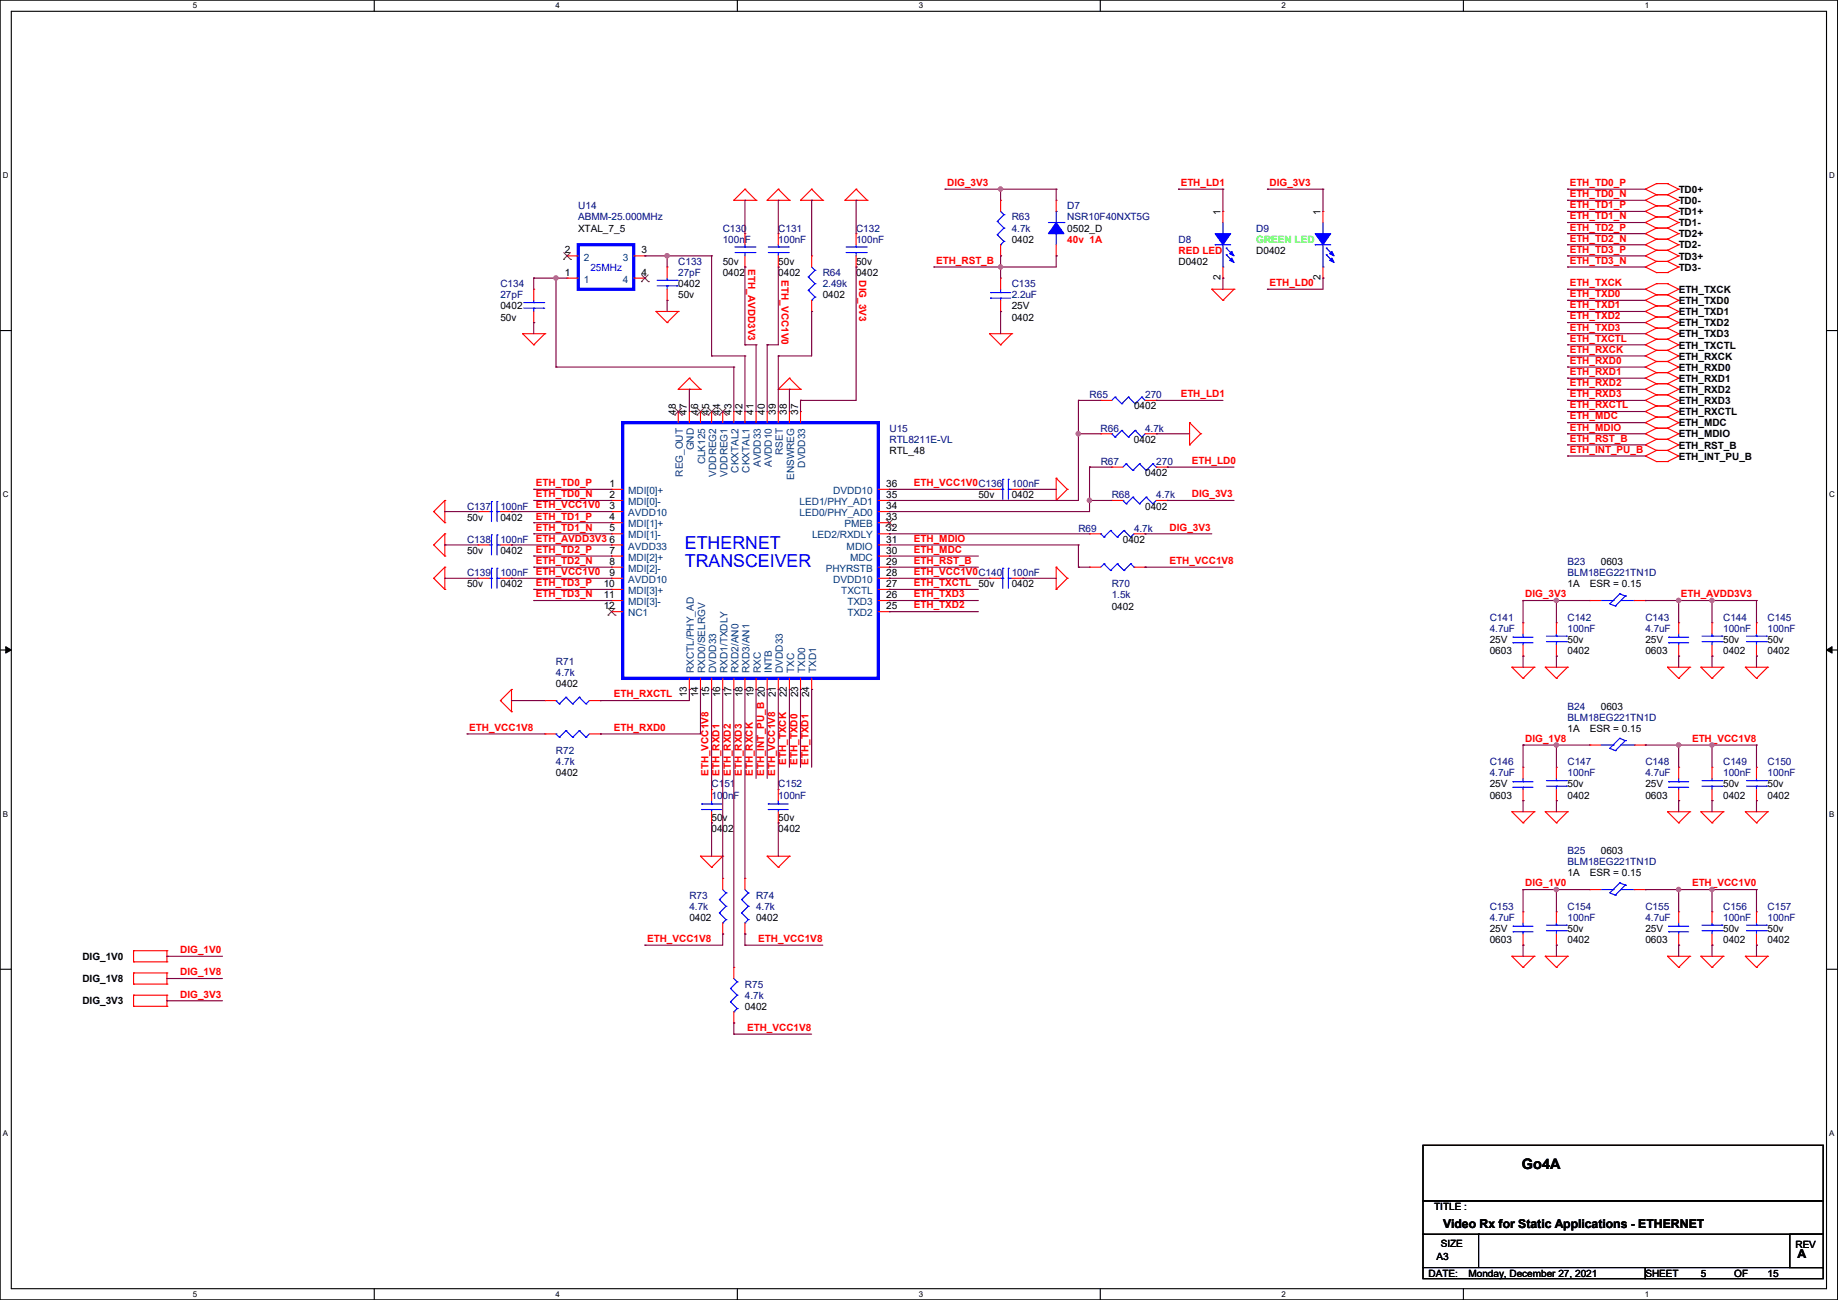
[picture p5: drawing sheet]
<svg xmlns="http://www.w3.org/2000/svg" width="420mm" height="297mm" viewBox="0 0 420 297" stroke-linecap="round" stroke-linejoin="round" font-family="sans-serif">
<defs><g id="words">
<g font-size="4.1" fill="#00f">
<text x="156.5" y="125.3">ETHERNET</text>
<text x="156.5" y="129.5">TRANSCEIVER</text>
</g>
<text font-size="3.3" x="347.8" y="267">Go4A</text>
<g font-size="2.8">
<text x="329.7" y="280.5">Video Rx for Static Applications - ETHERNET</text>
<text x="410.8" y="287.4">A</text>
</g>
<g font-size="2.3" fill="#000080">
<text x="132.1" y="47.8">U14</text>
<text x="243.9" y="47.8">D7</text>
<text x="132.1" y="50.4">ABMM-25.000MHz</text>
<text x="165.1" y="52.9">C130</text>
<text x="177.8" y="52.9">C131</text>
<text x="195.6" y="52.9">C132</text>
<text x="231.2" y="50.4">R63</text>
<text x="231.2" y="52.9">4.7k</text>
<text x="243.9" y="50.4">NSR10F40NXT5G</text>
<text x="287.1" y="52.9">D9</text>
<text x="165.1" y="55.5">100nF</text>
<text x="177.8" y="55.5">100nF</text>
<text x="195.6" y="55.5">100nF</text>
<text x="269.3" y="55.5">D8</text>
<text x="114.3" y="65.6">C134</text>
<text x="155" y="60.5">C133</text>
<text x="155" y="63.1">27pF</text>
<text x="188" y="63.1">R64</text>
<text x="188" y="65.6">2.49k</text>
<text x="231.2" y="65.6">C135</text>
<text x="114.3" y="68.2">27pF</text>
<text x="231.2" y="68.2">2.2uF</text>
<text x="249" y="91">R65</text>
<text x="261.7" y="91">270</text>
<text x="203.2" y="98.6">U15</text>
<text x="203.2" y="101.2">RTL8211E-VL</text>
<text x="251.5" y="98.6">R66</text>
<text x="261.7" y="98.6">4.7k</text>
<text x="251.5" y="106.3">R67</text>
<text x="264.2" y="106.3">270</text>
<text x="231.2" y="111.3">100nF</text>
<text x="254" y="113.9">R68</text>
<text x="264.2" y="113.9">4.7k</text>
<text x="106.7" y="116.4">C137</text>
<text x="114.3" y="116.4">100nF</text>
<text x="106.7" y="124">C138</text>
<text x="114.3" y="124">100nF</text>
<text x="246.4" y="121.5">R69</text>
<text x="259.1" y="121.5">4.7k</text>
<text x="106.7" y="131.7">C139</text>
<text x="114.3" y="131.7">100nF</text>
<text x="231.2" y="131.7">100nF</text>
<text x="358.2" y="129.1">B23</text>
<text x="358.2" y="131.7">BLM18EG221TN1D</text>
<text x="254" y="134.2">R70</text>
<text x="254" y="136.7">1.5k</text>
<text x="340.4" y="141.8">C141</text>
<text x="358.2" y="141.8">C142</text>
<text x="376" y="141.8">C143</text>
<text x="393.7" y="141.8">C144</text>
<text x="403.9" y="141.8">C145</text>
<text x="340.4" y="144.4">4.7uF</text>
<text x="358.2" y="144.4">100nF</text>
<text x="376" y="144.4">4.7uF</text>
<text x="393.7" y="144.4">100nF</text>
<text x="403.9" y="144.4">100nF</text>
<text x="127" y="152">R71</text>
<text x="127" y="154.5">4.7k</text>
<text x="358.2" y="162.1">B24</text>
<text x="358.2" y="164.7">BLM18EG221TN1D</text>
<text x="127" y="172.3">R72</text>
<text x="127" y="174.8">4.7k</text>
<text x="162.6" y="179.9">C151</text>
<text x="177.8" y="179.9">C152</text>
<text x="340.4" y="174.8">C146</text>
<text x="340.4" y="177.4">4.7uF</text>
<text x="358.2" y="174.8">C147</text>
<text x="358.2" y="177.4">100nF</text>
<text x="376" y="174.8">C148</text>
<text x="376" y="177.4">4.7uF</text>
<text x="393.7" y="174.8">C149</text>
<text x="393.7" y="177.4">100nF</text>
<text x="403.9" y="174.8">C150</text>
<text x="403.9" y="177.4">100nF</text>
<text x="162.6" y="182.5">100nF</text>
<text x="177.8" y="182.5">100nF</text>
<text x="358.2" y="195.2">B25</text>
<text x="358.2" y="197.7">BLM18EG221TN1D</text>
<text x="157.5" y="205.3">R73</text>
<text x="157.5" y="207.9">4.7k</text>
<text x="172.8" y="205.3">R74</text>
<text x="172.8" y="207.9">4.7k</text>
<text x="340.4" y="207.9">C153</text>
<text x="358.2" y="207.9">C154</text>
<text x="376" y="207.9">C155</text>
<text x="393.7" y="207.9">C156</text>
<text x="403.9" y="207.9">C157</text>
<text x="340.4" y="210.4">4.7uF</text>
<text x="358.2" y="210.4">100nF</text>
<text x="376" y="210.4">4.7uF</text>
<text x="393.7" y="210.4">100nF</text>
<text x="403.9" y="210.4">100nF</text>
<text x="170.2" y="225.6">R75</text>
<text x="170.2" y="228.2">4.7k</text>
</g>
<g font-size="2.3" fill="#f00">
<text x="216.5" y="42.5">DIG_3V3</text>
<text x="269.8" y="42.5">ETH_LD1</text>
<text x="290.1" y="42.5">DIG_3V3</text>
<text x="358.7" y="42.5">ETH_TD0_P</text>
<text x="358.7" y="45">ETH_TD0_N</text>
<text x="358.7" y="47.6">ETH_TD1_P</text>
<text x="358.7" y="50.1">ETH_TD1_N</text>
<text x="358.7" y="52.7">ETH_TD2_P</text>
<text x="243.9" y="55.5">40v 1A</text>
<text x="269.3" y="58">RED LED</text>
<text x="358.7" y="55.2">ETH_TD2_N</text>
<text x="358.7" y="57.7">ETH_TD3_P</text>
<text x="170.9" y="61.5" transform="rotate(90 170.9 61.5)">ETH_AVDD3V3</text>
<text x="178.6" y="64.1" transform="rotate(90 178.6 64.1)">ETH_VCC1V0</text>
<text x="196.3" y="64.1" transform="rotate(90 196.3 64.1)">DIG_3V3</text>
<text x="213.9" y="60.3">ETH_RST_B</text>
<text x="290.1" y="65.4">ETH_LD0</text>
<text x="358.7" y="60.3">ETH_TD3_N</text>
<text x="358.7" y="65.4">ETH_TXCK</text>
<text x="358.7" y="67.9">ETH_TXD0</text>
<text x="358.7" y="70.4">ETH_TXD1</text>
<text x="358.7" y="73">ETH_TXD2</text>
<text x="358.7" y="75.5">ETH_TXD3</text>
<text x="358.7" y="78.1">ETH_TXCTL</text>
<text x="358.7" y="80.6">ETH_RXCK</text>
<text x="358.7" y="83.1">ETH_RXD0</text>
<text x="358.7" y="85.7">ETH_RXD1</text>
<text x="358.7" y="88.2">ETH_RXD2</text>
<text x="269.8" y="90.8">ETH_LD1</text>
<text x="358.7" y="90.8">ETH_RXD3</text>
<text x="358.7" y="93.3">ETH_RXCTL</text>
<text x="358.7" y="95.8">ETH_MDC</text>
<text x="358.7" y="98.4">ETH_MDIO</text>
<text x="358.7" y="100.9">ETH_RST_B</text>
<text x="272.3" y="106">ETH_LD0</text>
<text x="358.7" y="103.5">ETH_INT_PU_B</text>
<text x="122.5" y="111.1">ETH_TD0_P</text>
<text x="122.5" y="113.6">ETH_TD0_N</text>
<text x="208.8" y="111.1">ETH_VCC1V0C136</text>
<text x="272.3" y="113.6">DIG_3V3</text>
<text x="122.5" y="116.2">ETH_VCC1V0</text>
<text x="122.5" y="118.7">ETH_TD1_P</text>
<text x="122.5" y="123.8">ETH_AVDD3V3</text>
<text x="122.5" y="121.2">ETH_TD1_N</text>
<text x="208.8" y="123.8">ETH_MDIO</text>
<text x="267.3" y="121.2">DIG_3V3</text>
<text x="122.5" y="131.4">ETH_VCC1V0</text>
<text x="122.5" y="126.3">ETH_TD2_P</text>
<text x="122.5" y="128.9">ETH_TD2_N</text>
<text x="208.8" y="131.4">ETH_VCC1V0C140</text>
<text x="208.8" y="126.3">ETH_MDC</text>
<text x="208.8" y="128.9">ETH_RST_B</text>
<text x="267.3" y="128.9">ETH_VCC1V8</text>
<text x="122.5" y="133.9">ETH_TD3_P</text>
<text x="122.5" y="136.5">ETH_TD3_N</text>
<text x="208.8" y="136.5">ETH_TXD3</text>
<text x="208.8" y="133.9">ETH_TXCTL</text>
<text x="348.5" y="136.5">DIG_3V3</text>
<text x="384.1" y="136.5">ETH_AVDD3V3</text>
<text x="208.8" y="139">ETH_TXD2</text>
<text x="140.3" y="159.3">ETH_RXCTL</text>
<text x="107.2" y="167">ETH_VCC1V8</text>
<text x="140.3" y="167">ETH_RXD0</text>
<text x="348.5" y="169.5">DIG_1V8</text>
<text x="386.6" y="169.5">ETH_VCC1V8</text>
<text x="161.9" y="177.3" transform="rotate(-90 161.9 177.3)">ETH_VCC1V8</text>
<text x="164.4" y="177.3" transform="rotate(-90 164.4 177.3)">ETH_RXD1</text>
<text x="167" y="177.3" transform="rotate(-90 167 177.3)">ETH_RXD2</text>
<text x="169.5" y="177.3" transform="rotate(-90 169.5 177.3)">ETH_RXD3</text>
<text x="172" y="177.3" transform="rotate(-90 172 177.3)">ETH_RXCK</text>
<text x="174.6" y="177.3" transform="rotate(-90 174.6 177.3)">ETH_INT_PU_B 20</text>
<text x="177.1" y="177.3" transform="rotate(-90 177.1 177.3)">ETH_VCC1V8</text>
<text x="179.7" y="174.8" transform="rotate(-90 179.7 174.8)">ETH_TXCK</text>
<text x="182.2" y="174.8" transform="rotate(-90 182.2 174.8)">ETH_TXD0</text>
<text x="184.7" y="174.8" transform="rotate(-90 184.7 174.8)">ETH_TXD1</text>
<text x="348.5" y="202.5">DIG_1V0</text>
<text x="386.6" y="202.5">ETH_VCC1V0</text>
<text x="147.9" y="215.2">ETH_VCC1V8</text>
<text x="173.3" y="215.2">ETH_VCC1V8</text>
<text x="41.2" y="217.8">DIG_1V0</text>
<text x="41.2" y="222.8">DIG_1V8</text>
<text x="41.2" y="227.9">DIG_3V3</text>
<text x="170.7" y="235.5">ETH_VCC1V8</text>
</g>
<g font-size="2.3">
<text x="383.6" y="44.1">TD0+</text>
<text x="383.6" y="46.6">TD0-</text>
<text x="132.1" y="52.9">XTAL_7_5</text>
<text x="243.9" y="52.9">0502_D</text>
<text x="278.9" y="49.1" transform="rotate(-90 278.9 49.1)">1</text>
<text x="301.8" y="49.1" transform="rotate(-90 301.8 49.1)">1</text>
<text x="383.6" y="49.1">TD1+</text>
<text x="383.6" y="51.7">TD1-</text>
<text x="129.1" y="57.9">2</text>
<text x="146.6" y="57.9">3</text>
<text x="231.2" y="55.5">0402</text>
<text x="287.1" y="58">D0402</text>
<text x="383.6" y="54.2">TD2+</text>
<text x="383.6" y="56.8">TD2-</text>
<text x="383.6" y="59.3">TD3+</text>
<text x="129.1" y="63">1</text>
<text x="146.6" y="63">4</text>
<text x="155" y="65.6">0402</text>
<text x="165.1" y="60.5">50v</text>
<text x="165.1" y="63.1">0402</text>
<text x="177.8" y="60.5">50v</text>
<text x="177.8" y="63.1">0402</text>
<text x="195.6" y="60.5">50v</text>
<text x="195.6" y="63.1">0402</text>
<text x="269.3" y="60.5">D0402</text>
<text x="278.9" y="64.1" transform="rotate(-90 278.9 64.1)">2</text>
<text x="301.8" y="64.1" transform="rotate(-90 301.8 64.1)">2</text>
<text x="383.6" y="61.8">TD3-</text>
<text x="114.3" y="70.7">0402</text>
<text x="155" y="68.2">50v</text>
<text x="188" y="68.2">0402</text>
<text x="231.2" y="70.7">25V</text>
<text x="383.6" y="66.9">ETH_TXCK</text>
<text x="383.6" y="69.5">ETH_TXD0</text>
<text x="114.3" y="73.2">50v</text>
<text x="231.2" y="73.2">0402</text>
<text x="383.6" y="72">ETH_TXD1</text>
<text x="383.6" y="74.5">ETH_TXD2</text>
<text x="383.6" y="77.1">ETH_TXD3</text>
<text x="383.6" y="79.6">ETH_TXCTL</text>
<text x="383.6" y="82.2">ETH_RXCK</text>
<text x="383.6" y="84.7">ETH_RXD0</text>
<text x="383.6" y="87.2">ETH_RXD1</text>
<text x="383.6" y="89.8">ETH_RXD2</text>
<text x="154.4" y="94.8" transform="rotate(-90 154.4 94.8)">48</text>
<text x="157" y="94.8" transform="rotate(-90 157 94.8)">47</text>
<text x="159.5" y="94.8" transform="rotate(-90 159.5 94.8)">46</text>
<text x="162.1" y="94.8" transform="rotate(-90 162.1 94.8)">45</text>
<text x="164.6" y="94.8" transform="rotate(-90 164.6 94.8)">44</text>
<text x="167.1" y="94.8" transform="rotate(-90 167.1 94.8)">43</text>
<text x="169.7" y="94.8" transform="rotate(-90 169.7 94.8)">42</text>
<text x="172.2" y="94.8" transform="rotate(-90 172.2 94.8)">41</text>
<text x="174.8" y="94.8" transform="rotate(-90 174.8 94.8)">40</text>
<text x="177.3" y="94.8" transform="rotate(-90 177.3 94.8)">39</text>
<text x="179.8" y="94.8" transform="rotate(-90 179.8 94.8)">38</text>
<text x="182.4" y="94.8" transform="rotate(-90 182.4 94.8)">37</text>
<text x="259.1" y="93.6">0402</text>
<text x="383.6" y="92.3">ETH_RXD3</text>
<text x="383.6" y="94.9">ETH_RXCTL</text>
<text x="259.1" y="101.2">0402</text>
<text x="383.6" y="97.4">ETH_MDC</text>
<text x="383.6" y="99.9">ETH_MDIO</text>
<text x="203.2" y="103.7">RTL_48</text>
<text x="383.6" y="102.5">ETH_RST_B</text>
<text x="383.6" y="105">ETH_INT_PU_B</text>
<text x="139.2" y="111.3">1</text>
<text x="139.2" y="113.8">2</text>
<text x="202.5" y="113.8">35</text>
<text x="202.5" y="111.3">36</text>
<text x="223.6" y="113.9">50v</text>
<text x="231.2" y="113.9">0402</text>
<text x="261.7" y="108.8">0402</text>
<text x="106.7" y="119">50v</text>
<text x="114.3" y="119">0402</text>
<text x="139.2" y="116.3">3</text>
<text x="139.2" y="118.9">4</text>
<text x="202.5" y="118.9">33</text>
<text x="202.5" y="116.3">34</text>
<text x="261.7" y="116.4">0402</text>
<text x="139.2" y="121.4">5</text>
<text x="139.2" y="124">6</text>
<text x="202.5" y="124">31</text>
<text x="202.5" y="121.4">32</text>
<text x="256.6" y="124">0402</text>
<text x="106.7" y="126.6">50v</text>
<text x="114.3" y="126.6">0402</text>
<text x="139.2" y="126.5">7</text>
<text x="139.2" y="129">8</text>
<text x="139.2" y="131.6">9</text>
<text x="202.5" y="131.6">28</text>
<text x="202.5" y="129">29</text>
<text x="202.5" y="126.5">30</text>
<text x="365.8" y="129.1">0603</text>
<text x="106.7" y="134.2">50v</text>
<text x="114.3" y="134.2">0402</text>
<text x="138" y="134.1">10</text>
<text x="138" y="136.7">11</text>
<text x="202.5" y="136.7">26</text>
<text x="202.5" y="134.1">27</text>
<text x="223.6" y="134.2">50v</text>
<text x="231.2" y="134.2">0402</text>
<text x="358.2" y="134.2">1A</text>
<text x="363.3" y="134.2">ESR = 0.15</text>
<text x="138" y="139.2">12</text>
<text x="202.5" y="139.2">25</text>
<text x="254" y="139.3">0402</text>
<text x="340.4" y="149.4">0603</text>
<text x="340.4" y="146.9">25V</text>
<text x="358.2" y="146.9">50v</text>
<text x="358.2" y="149.4">0402</text>
<text x="376" y="149.4">0603</text>
<text x="376" y="146.9">25V</text>
<text x="393.7" y="146.9">50v</text>
<text x="393.7" y="149.4">0402</text>
<text x="403.9" y="146.9">50v</text>
<text x="403.9" y="149.4">0402</text>
<text x="127" y="157.1">0402</text>
<text x="157" y="159.3" transform="rotate(-90 157 159.3)">13</text>
<text x="159.5" y="159.3" transform="rotate(-90 159.5 159.3)">14</text>
<text x="162.1" y="159.3" transform="rotate(-90 162.1 159.3)">15</text>
<text x="164.6" y="159.3" transform="rotate(-90 164.6 159.3)">16</text>
<text x="167.1" y="159.3" transform="rotate(-90 167.1 159.3)">17</text>
<text x="169.7" y="159.3" transform="rotate(-90 169.7 159.3)">18</text>
<text x="172.2" y="159.3" transform="rotate(-90 172.2 159.3)">19</text>
<text x="177.3" y="159.3" transform="rotate(-90 177.3 159.3)">21</text>
<text x="179.8" y="159.3" transform="rotate(-90 179.8 159.3)">22</text>
<text x="182.4" y="159.3" transform="rotate(-90 182.4 159.3)">23</text>
<text x="184.9" y="159.3" transform="rotate(-90 184.9 159.3)">24</text>
<text x="358.2" y="167.2">1A</text>
<text x="363.3" y="167.2">ESR = 0.15</text>
<text x="365.8" y="162.1">0603</text>
<text x="127" y="177.4">0402</text>
<text x="340.4" y="179.9">25V</text>
<text x="358.2" y="179.9">50v</text>
<text x="376" y="179.9">25V</text>
<text x="393.7" y="179.9">50v</text>
<text x="403.9" y="179.9">50v</text>
<text x="340.4" y="182.5">0603</text>
<text x="358.2" y="182.5">0402</text>
<text x="376" y="182.5">0603</text>
<text x="393.7" y="182.5">0402</text>
<text x="403.9" y="182.5">0402</text>
<text x="162.6" y="187.5">50v</text>
<text x="162.6" y="190.1">0402</text>
<text x="177.8" y="187.5">50v</text>
<text x="177.8" y="190.1">0402</text>
<text x="365.8" y="195.2">0603</text>
<text x="358.2" y="200.2">1A</text>
<text x="363.3" y="200.2">ESR = 0.15</text>
<text x="157.5" y="210.4">0402</text>
<text x="172.8" y="210.4">0402</text>
<text x="340.4" y="215.5">0603</text>
<text x="340.4" y="212.9">25V</text>
<text x="358.2" y="212.9">50v</text>
<text x="358.2" y="215.5">0402</text>
<text x="376" y="215.5">0603</text>
<text x="376" y="212.9">25V</text>
<text x="393.7" y="212.9">50v</text>
<text x="393.7" y="215.5">0402</text>
<text x="403.9" y="212.9">50v</text>
<text x="403.9" y="215.5">0402</text>
<text x="18.8" y="219.3">DIG_1V0</text>
<text x="18.8" y="224.4">DIG_1V8</text>
<text x="18.8" y="229.5">DIG_3V3</text>
<text x="170.2" y="230.7">0402</text>
<text x="327.7" y="276.4">TITLE :</text>
<text x="328.2" y="287.9">A3</text>
<text x="329.2" y="284.8">SIZE</text>
<text x="410.3" y="285.1">REV</text>
<text x="326.4" y="291.7">DATE:</text>
<text x="335.6" y="291.7">Monday, December 27, 2021</text>
<text x="376" y="291.7">SHEET</text>
<text x="388.7" y="291.7">5</text>
<text x="396.3" y="291.7">OF</text>
<text x="403.9" y="291.7">15</text>
</g>
<g font-size="2.3" fill="#004080">
<text x="133.4" y="59.5">2</text>
<text x="142.3" y="59.5">3</text>
<text x="133.4" y="64.6">1</text>
<text x="142.3" y="64.6">4</text>
<text x="158.6" y="102.9" transform="rotate(-90 158.6 102.9)">GND</text>
<text x="161.1" y="106.1" transform="rotate(-90 161.1 106.1)">CLK125</text>
<text x="168.7" y="108" transform="rotate(-90 168.7 108)">CKXTAL2</text>
<text x="171.3" y="108" transform="rotate(-90 171.3 108)">CKXTAL1</text>
<text x="173.8" y="106.7" transform="rotate(-90 173.8 106.7)">AVDD33</text>
<text x="176.4" y="106.7" transform="rotate(-90 176.4 106.7)">AVDD10</text>
<text x="178.9" y="103.9" transform="rotate(-90 178.9 103.9)">RSET</text>
<text x="184" y="106.9" transform="rotate(-90 184 106.9)">DVDD33</text>
<text x="143.6" y="112.9">MDI[0]+</text>
<text x="156" y="108.9" transform="rotate(-90 156 108.9)">REG_OUT</text>
<text x="163.7" y="108.9" transform="rotate(-90 163.7 108.9)">VDDREG2</text>
<text x="166.2" y="108.9" transform="rotate(-90 166.2 108.9)">VDDREG1</text>
<text x="181.4" y="109.6" transform="rotate(-90 181.4 109.6)">ENSWREG</text>
<text x="190.4" y="112.9">DVDD10</text>
<text x="143.6" y="115.4">MDI[0]-</text>
<text x="143.6" y="117.9">AVDD10</text>
<text x="182.7" y="117.9">LED0/PHY_AD0</text>
<text x="182.7" y="115.4">LED1/PHY_AD1</text>
<text x="143.6" y="120.5">MDI[1]+</text>
<text x="143.6" y="123">MDI[1]-</text>
<text x="143.6" y="125.6">AVDD33</text>
<text x="185.5" y="123">LED2/RXDLY</text>
<text x="193" y="120.5">PMEB</text>
<text x="193.5" y="125.6">MDIO</text>
<text x="143.6" y="128.1">MDI[2]+</text>
<text x="143.6" y="130.6">MDI[2]-</text>
<text x="188.7" y="130.6">PHYRSTB</text>
<text x="194.2" y="128.1">MDC</text>
<text x="143.6" y="133.2">AVDD10</text>
<text x="143.6" y="135.7">MDI[3]+</text>
<text x="190.4" y="133.2">DVDD10</text>
<text x="192.2" y="135.7">TXCTL</text>
<text x="143.6" y="138.3">MDI[3]-</text>
<text x="143.6" y="140.8">NC1</text>
<text x="193.6" y="140.8">TXD2</text>
<text x="193.6" y="138.3">TXD3</text>
<text x="158.6" y="153.7" transform="rotate(-90 158.6 153.7)">RXCTL/PHY_AD</text>
<text x="161.1" y="153.7" transform="rotate(-90 161.1 153.7)">RXD0/SELRGV</text>
<text x="163.7" y="153.7" transform="rotate(-90 163.7 153.7)">DVDD33</text>
<text x="166.2" y="153.7" transform="rotate(-90 166.2 153.7)">RXD1/TXDLY</text>
<text x="168.7" y="153.7" transform="rotate(-90 168.7 153.7)">RXD2/AN0</text>
<text x="171.3" y="153.7" transform="rotate(-90 171.3 153.7)">RXD3/AN1</text>
<text x="173.8" y="153.7" transform="rotate(-90 173.8 153.7)">RXC</text>
<text x="176.4" y="153.7" transform="rotate(-90 176.4 153.7)">INTB</text>
<text x="178.9" y="153.7" transform="rotate(-90 178.9 153.7)">DVDD33</text>
<text x="181.4" y="153.7" transform="rotate(-90 181.4 153.7)">TXC</text>
<text x="184" y="153.7" transform="rotate(-90 184 153.7)">TXD0</text>
<text x="186.5" y="153.7" transform="rotate(-90 186.5 153.7)">TXD1</text>
</g>
<text font-size="2.3" fill="#0f0" x="287.1" y="55.5">GREEN LED</text>
<text font-size="2.3" fill="#00f" x="134.9" y="61.8">25MHz</text>
<g font-size="1.8">
<text x="44" y="1.9">5</text>
<text x="127" y="1.9">4</text>
<text x="209.9" y="1.9">3</text>
<text x="292.9" y="1.9">2</text>
<text x="375.8" y="1.9">1</text>
<text x=".7" y="40.6">D</text>
<text x="418" y="40.6">D</text>
<text x=".7" y="113.6">C</text>
<text x="418" y="113.6">C</text>
<text x=".7" y="186.6">B</text>
<text x="418" y="186.6">B</text>
<text x=".7" y="259.5">A</text>
<text x="418" y="259.5">A</text>
<text x="44" y="296.3">5</text>
<text x="127" y="296.3">4</text>
<text x="209.9" y="296.3">3</text>
<text x="292.9" y="296.3">2</text>
<text x="375.8" y="296.3">1</text>
</g>
</g></defs>
<path d="M0 0h419.9v297h-419.9zM2.6 2.6h414.8v291.8h-414.8z" fill="none" stroke="#000" stroke-width=".25"/>
<g fill="#fff">
<path d="M44 .3h1v2h-1z"/>
<path d="M44 294.7h1v2h-1z"/>
</g>
<path d="M85.5 0v2.6M85.5 294.4v2.6" fill="none" stroke="#000" stroke-width=".25"/>
<g fill="#fff">
<path d="M127 .3h.9v2h-.9z"/>
<path d="M127 294.7h.9v2h-.9z"/>
</g>
<path d="M168.5 0v2.6M168.5 294.4v2.6" fill="none" stroke="#000" stroke-width=".25"/>
<g fill="#fff">
<path d="M209.9 .3h1v2h-1z"/>
<path d="M209.9 294.7h1v2h-1z"/>
</g>
<path d="M251.4 0v2.6M251.4 294.4v2.6" fill="none" stroke="#000" stroke-width=".25"/>
<g fill="#fff">
<path d="M292.9 .3h.9v2h-.9z"/>
<path d="M292.9 294.7h.9v2h-.9z"/>
</g>
<path d="M334.4 0v2.6M334.4 294.4v2.6" fill="none" stroke="#000" stroke-width=".25"/>
<g fill="#fff">
<path d="M375.8 .3h1v2h-1z"/>
<path d="M375.8 294.7h1v2h-1z"/>
<path d="M.7 39h1.2v2h-1.2z"/>
<path d="M418 39h1.3v2h-1.3z"/>
<path d="M.7 112h1.2v2h-1.2z"/>
<path d="M418 112h1.3v2h-1.3z"/>
</g>
<path d="M0 75.5h2.6M417.4 75.5h2.5" fill="none" stroke="#000" stroke-width=".25"/>
<g fill="#fff">
<path d="M.7 185h1.2v1.9h-1.2z"/>
<path d="M418 185h1.2v1.9h-1.2z"/>
</g>
<path d="M0 148.5h2.6M417.4 148.5h2.5" fill="none" stroke="#000" stroke-width=".25"/>
<path d="M1.3 147.7l1.3 .8-1.3 .7zM417.4 148.5l1.2-.8v1.5z" fill="#000" stroke="#000" stroke-width=".23"/>
<g fill="#fff">
<path d="M.7 257.9h1.2v2h-1.2z"/>
<path d="M418 257.9h1.2v2h-1.2z"/>
</g>
<path d="M0 221.4h2.6M417.4 221.4h2.5M325.2 261.7h91.4v12.7h-91.4zM325.2 274.4h91.4v7.6h-91.4zM325.2 289.6h50.8v2.5h-50.8zM325.2 282h.1M325.2 282v7.6M337.9 282h.1M337.9 282v7.6M376 289.6h40.6v2.5h-40.6zM409 282h7.6v7.6h-7.6z" fill="none" stroke="#000" stroke-width=".25"/>
<g fill="none" stroke="#f00" stroke-width=".25">
<path d="M129.6 58.5h.1M129.6 58.5h2.5M144.8 58.5h2.6M147.4 58.5h.1M167.7 45.8h.1M167.7 45.8h5.1M170.2 43.2h.1M170.2 53.4h.1M170.2 43.2l-2.5 2.6M170.2 43.2l2.6 2.6M170.2 53.4v2.5M170.2 58.5v2.5"/>
<path d="M172.8 45.8h.1M175.3 45.8h.1M175.3 45.8h5.1M177.8 43.2h.1M177.8 53.4h.1M177.8 43.2l-2.5 2.6M177.8 43.2l2.6 2.6M177.8 53.4v2.5M177.8 58.5v2.5M180.4 45.8h.1M182.9 45.8h.1M182.9 45.8h5.1"/>
<path d="M185.5 43.2h.1M185.5 58.5h.1M185.5 43.2l-2.6 2.6M185.5 43.2l2.5 2.6M185.5 58.5v2.5M188 45.8h.1M193.1 45.8h.1M193.1 45.8h5.1M195.6 43.2h.1M195.6 53.4h.1M195.6 43.2l-2.5 2.6M195.6 43.2l2.6 2.6"/>
<path d="M195.6 53.4v2.5M195.6 58.5v2.5M198.2 45.8h.1M228.6 45.8h.1M228.6 58.5h.1M228.6 45.8v2.5M228.6 55.9v2.6M241.3 58.5h.1M241.3 45.8h.1M241.3 45.8v2.5M241.3 55.9v2.6M279.4 48.3h.1"/>
<path d="M279.4 48.3v2.5M302.3 48.3h.1M302.3 48.3v2.5M376 43.2h.1M376 45.8h.1M376 48.3h.1M376 50.8h.1M376 53.4h.1M376 55.9h.1M376 58.5h.1M376 43.2l2.5 1.3M376 45.8l2.5 1.2"/>
<path d="M376 48.3l2.5 1.3M376 50.8l2.5 1.3M376 53.4l2.5 1.3M376 55.9l2.5 1.3M376 58.5l2.5 1.2M378.5 42h.1M378.5 44.5h.1M378.5 47h.1M378.5 49.6h.1M378.5 52.1h.1M378.5 54.7h.1M378.5 57.2h.1"/>
<path d="M378.5 59.7h.1M378.5 42l-2.5 1.2M378.5 42h2.5M378.5 44.5h2.5M378.5 44.5l-2.5 1.3M378.5 47h2.5M378.5 47l-2.5 1.3M378.5 49.6h2.5M378.5 49.6l-2.5 1.2M378.5 52.1h2.5M378.5 52.1l-2.5 1.3M378.5 54.7h2.5"/>
<path d="M378.5 54.7l-2.5 1.2M378.5 57.2h2.5M378.5 57.2l-2.5 1.3M378.5 59.7h2.5M378.5 59.7l-2.5 1.3M381 42h.1M381 44.5h.1M381 47h.1M381 49.6h.1M381 52.1h.1M381 54.7h.1M381 57.2h.1"/>
<path d="M381 59.7h.1M381 42l2.6 1.2M381 44.5l2.6 1.3M381 47l2.6 1.3M381 49.6l2.6 1.2M381 52.1l2.6 1.3M381 54.7l2.6 1.2M381 57.2l2.6 1.3M381 59.7l2.6 1.3M383.6 43.2h.1M383.6 45.8h.1M383.6 48.3h.1"/>
<path d="M383.6 50.8h.1M383.6 53.4h.1M383.6 55.9h.1M383.6 58.5h.1M383.6 43.2l-2.6 1.3M383.6 45.8l-2.6 1.2M383.6 48.3l-2.6 1.3M383.6 50.8l-2.6 1.3M383.6 53.4l-2.6 1.3M383.6 55.9l-2.6 1.3M383.6 58.5l-2.6 1.2M119.4 76.2h.1"/>
<path d="M119.4 76.2h5.1M119.4 76.2l2.6 2.6M122 78.8h.1M122 66.1h.1M122 73.7h.1M122 66.1v2.5M122 71.2v2.5M124.5 76.2h.1M124.5 76.2l-2.5 2.6M129.6 63.5h.1M129.6 63.5h2.5M144.8 63.5h2.6"/>
<path d="M147.4 63.5h.1M149.9 71.2h.1M149.9 71.2h5.1M149.9 71.2l2.5 2.5M152.4 73.7h.1M152.4 61h.1M152.4 68.6h.1M152.4 61v2.5M152.4 66.1v2.5M155 71.2h.1M155 71.2l-2.6 2.5M170.2 61h.1"/>
<path d="M177.8 61h.1M185.5 71.2h.1M185.5 68.6v2.6M195.6 61h.1M226.1 76.2h.1M226.1 76.2h5.1M226.1 76.2l2.5 2.6M228.6 78.8h.1M228.6 71.2h.1M228.6 63.5h.1M228.6 63.5v2.6M228.6 68.6v2.6"/>
<path d="M231.2 76.2h.1M231.2 76.2l-2.6 2.6M276.9 66.1h.1M276.9 66.1h5.1M276.9 66.1l2.5 2.5M279.4 68.6h.1M279.4 63.5h.1M279.4 61v2.5M282 66.1h.1M282 66.1l-2.6 2.5M302.3 63.5h.1M302.3 61v2.5"/>
<path d="M376 61h.1M376 66.1h.1M376 68.6h.1M376 71.2h.1M376 73.7h.1M376 76.2h.1M376 78.8h.1M376 61l2.5 1.3M376 66.1l2.5 1.3M376 68.6l2.5 1.3M376 71.2l2.5 1.2M376 73.7l2.5 1.3"/>
<path d="M376 76.2l2.5 1.3M376 78.8l2.5 1.3M378.5 62.3h.1M378.5 64.8h.1M378.5 67.4h.1M378.5 69.9h.1M378.5 72.4h.1M378.5 75h.1M378.5 77.5h.1M378.5 62.3h2.5M378.5 64.8l-2.5 1.3M378.5 64.8h2.5"/>
<path d="M378.5 67.4h2.5M378.5 67.4l-2.5 1.2M378.5 69.9h2.5M378.5 69.9l-2.5 1.3M378.5 72.4h2.5M378.5 72.4l-2.5 1.3M378.5 75h2.5M378.5 75l-2.5 1.2M378.5 77.5h2.5M378.5 77.5l-2.5 1.3M381 62.3h.1M381 64.8h.1"/>
<path d="M381 67.4h.1M381 69.9h.1M381 72.4h.1M381 75h.1M381 77.5h.1M381 64.8l2.6 1.3M381 67.4l2.6 1.2M381 69.9l2.6 1.3M381 72.4l2.6 1.3M381 75l2.6 1.2M381 77.5l2.6 1.3M383.6 61h.1"/>
<path d="M383.6 66.1h.1M383.6 68.6h.1M383.6 71.2h.1M383.6 73.7h.1M383.6 76.2h.1M383.6 78.8h.1M383.6 61l-2.6 1.3M383.6 66.1l-2.6 1.3M383.6 68.6l-2.6 1.3M383.6 71.2l-2.6 1.2M383.6 73.7l-2.6 1.3M383.6 76.2l-2.6 1.3"/>
<path d="M383.6 78.8l-2.6 1.3M155 88.9h.1M155 94h.1M155 88.9h5.1M155 94v2.6M157.5 86.4h.1M157.5 94h.1M157.5 86.4l-2.5 2.5M157.5 86.4l2.6 2.5M157.5 94v2.6M160.1 88.9h.1M160.1 94h.1"/>
<path d="M160.1 94v2.6M162.6 94h.1M162.6 94v2.6M165.1 94h.1M165.1 94v2.6M167.7 94h.1M167.7 94v2.6M170.2 94h.1M170.2 94v2.6M172.8 94h.1M172.8 94v2.6M175.3 94h.1"/>
<path d="M175.3 94v2.6M177.8 88.9h.1M177.8 94h.1M177.8 88.9h5.1M177.8 94v2.6M180.4 86.4h.1M180.4 94h.1M180.4 86.4l-2.6 2.5M180.4 86.4l2.5 2.5M180.4 94v2.6M182.9 88.9h.1M182.9 94h.1"/>
<path d="M182.9 94v2.6M251.5 91.5h.1M251.5 99.1h.1M251.5 91.5h2.5M251.5 99.1h2.5M261.7 91.5h2.5M261.7 99.1h2.5M264.2 91.5h.1M264.2 99.1h.1M271.8 96.6h.1M271.8 96.6v5M271.8 96.6l2.6 2.5"/>
<path d="M274.4 99.1h.1M274.4 99.1l-2.6 2.5M376 81.3h.1M376 83.9h.1M376 86.4h.1M376 88.9h.1M376 91.5h.1M376 94h.1M376 96.6h.1M376 99.1h.1M376 81.3l2.5 1.3M376 83.9l2.5 1.2"/>
<path d="M376 86.4l2.5 1.3M376 88.9l2.5 1.3M376 91.5l2.5 1.3M376 94l2.5 1.3M376 96.6l2.5 1.2M376 99.1l2.5 1.3M378.5 80.1h.1M378.5 82.6h.1M378.5 85.1h.1M378.5 87.7h.1M378.5 90.2h.1M378.5 92.8h.1"/>
<path d="M378.5 95.3h.1M378.5 97.8h.1M378.5 80.1h2.5M378.5 80.1l-2.5 1.2M378.5 82.6h2.5M378.5 82.6l-2.5 1.3M378.5 85.1h2.5M378.5 85.1l-2.5 1.3M378.5 87.7h2.5M378.5 87.7l-2.5 1.2M378.5 90.2h2.5M378.5 90.2l-2.5 1.3"/>
<path d="M378.5 92.8h2.5M378.5 92.8l-2.5 1.2M378.5 95.3h2.5M378.5 95.3l-2.5 1.3M378.5 97.8h2.5M378.5 97.8l-2.5 1.3M381 80.1h.1M381 82.6h.1M381 85.1h.1M381 87.7h.1M381 90.2h.1M381 92.8h.1"/>
<path d="M381 95.3h.1M381 97.8h.1M381 80.1l2.6 1.2M381 82.6l2.6 1.3M381 85.1l2.6 1.3M381 87.7l2.6 1.2M381 90.2l2.6 1.3M381 92.8l2.6 1.2M381 95.3l2.6 1.3M381 97.8l2.6 1.3M383.6 81.3h.1M383.6 83.9h.1"/>
<path d="M383.6 86.4h.1M383.6 88.9h.1M383.6 91.5h.1M383.6 94h.1M383.6 96.6h.1M383.6 99.1h.1M383.6 81.3l-2.6 1.3M383.6 83.9l-2.6 1.2M383.6 86.4l-2.6 1.3M383.6 88.9l-2.6 1.3M383.6 91.5l-2.6 1.3M383.6 94l-2.6 1.3"/>
<path d="M383.6 96.6l-2.6 1.2M383.6 99.1l-2.6 1.3M99.1 116.9h.1M99.1 116.9l2.5 2.5M101.6 119.4h.1M101.6 114.3h.1M101.6 114.3v5.1M101.6 114.3l-2.5 2.6M109.3 116.9h.1M109.3 116.9h2.5M114.3 116.9h2.6M116.9 116.9h.1"/>
<path d="M139.7 111.8h.1M139.7 114.3h.1M139.7 116.9h.1M139.7 119.4h.1M139.7 111.8h2.6M139.7 116.9h2.6M139.7 114.3h2.6M139.7 119.4h2.6M200.7 111.8h2.5M200.7 116.9h2.5M200.7 114.3h2.5M200.7 119.4h2.5"/>
<path d="M203.2 119.4h.1M203.2 116.9h.1M203.2 114.3h.1M203.2 111.8h.1M226.1 111.8h.1M226.1 111.8h2.5M231.2 111.8h2.5M233.7 111.8h.1M241.3 109.3h.1M241.3 114.3h.1M241.3 109.3v5M241.3 109.3l2.6 2.5"/>
<path d="M243.9 111.8h.1M243.9 111.8l-2.6 2.5M254 106.7h.1M254 114.3h.1M254 106.7h2.6M254 114.3h2.6M264.2 106.7h2.5M264.2 114.3h2.5M266.7 106.7h.1M266.7 114.3h.1M271.8 101.6h.1M376 101.6h.1"/>
<path d="M376 104.2h.1M376 101.6l2.5 1.3M376 104.2l2.5 1.3M378.5 100.4h.1M378.5 102.9h.1M378.5 105.5h.1M378.5 100.4h2.5M378.5 100.4l-2.5 1.2M378.5 102.9h2.5M378.5 102.9l-2.5 1.3M378.5 105.5h2.5M381 100.4h.1"/>
<path d="M381 102.9h.1M381 105.5h.1M381 100.4l2.6 1.2M381 102.9l2.6 1.3M383.6 101.6h.1M383.6 104.2h.1M383.6 101.6l-2.6 1.3M383.6 104.2l-2.6 1.3M99.1 132.1h.1M99.1 124.5h.1M99.1 132.1l2.5 2.6M99.1 124.5l2.5 2.5"/>
<path d="M101.6 134.7h.1M101.6 129.6h.1M101.6 127h.1M101.6 122h.1M101.6 122v5M101.6 129.6v5.1M101.6 129.6l-2.5 2.5M101.6 122l-2.5 2.5M109.3 132.1h.1M109.3 124.5h.1M109.3 132.1h2.5M109.3 124.5h2.5"/>
<path d="M114.3 132.1h2.6M114.3 124.5h2.6M116.9 132.1h.1M116.9 124.5h.1M139.7 122h.1M139.7 124.5h.1M139.7 127h.1M139.7 129.6h.1M139.7 132.1h.1M139.7 134.7h.1M139.7 137.2h.1M139.7 139.7h.1"/>
<path d="M139.7 122h2.6M139.7 132.1h2.6M139.7 124.5h2.6M139.7 129.6h2.6M139.7 137.2h2.6M139.7 127h2.6M139.7 134.7h2.6M139.7 139.7h2.6M200.7 122h2.5M200.7 132.1h2.5M200.7 124.5h2.5M200.7 129.6h2.5"/>
<path d="M200.7 137.2h2.5M200.7 127h2.5M200.7 134.7h2.5M200.7 139.7h2.5M203.2 139.7h.1M203.2 137.2h.1M203.2 134.7h.1M203.2 132.1h.1M203.2 129.6h.1M203.2 127h.1M203.2 124.5h.1M203.2 122h.1"/>
<path d="M226.1 132.1h.1M226.1 132.1h2.5M231.2 132.1h2.5M233.7 132.1h.1M241.3 129.6h.1M241.3 134.7h.1M241.3 129.6v5.1M241.3 129.6l2.6 2.5M243.9 132.1h.1M243.9 132.1l-2.6 2.6M249 122h.1M249 129.6h.1"/>
<path d="M249 122h2.5M249 129.6h2.5M259.1 122h2.6M259.1 129.6h2.6M261.7 122h.1M261.7 129.6h.1M363.3 137.2h.1M363.3 137.2h2.5M373.4 137.2h2.6M376 137.2h.1M116.9 157.5h.1M116.9 157.5v5.1"/>
<path d="M116.9 157.5l-2.6 2.6M157.5 157.5h.1M157.5 155v2.5M160.1 157.5h.1M160.1 155v2.5M162.6 157.5h.1M162.6 155v2.5M165.1 157.5h.1M165.1 155v2.5M167.7 157.5h.1M167.7 155v2.5M170.2 157.5h.1"/>
<path d="M170.2 155v2.5M172.8 157.5h.1M172.8 155v2.5M175.3 157.5h.1M175.3 155v2.5M177.8 157.5h.1M177.8 155v2.5M180.4 157.5h.1M180.4 155v2.5M182.9 157.5h.1M182.9 155v2.5M185.5 157.5h.1"/>
<path d="M185.5 155v2.5M345.5 152.4h.1M345.5 152.4h5.1M345.5 152.4l2.5 2.6M348 155h.1M348 149.9h.1M348 142.3h.1M348 142.3v2.5M348 147.4v2.5M350.6 152.4h.1M350.6 152.4l-2.6 2.6M353.1 152.4h.1"/>
<path d="M353.1 152.4h5.1M353.1 152.4l2.5 2.6M355.6 155h.1M355.6 142.3h.1M355.6 149.9h.1M355.6 142.3v2.5M355.6 147.4v2.5M358.2 152.4h.1M358.2 152.4l-2.6 2.6M381 152.4h.1M381 152.4h5.1M381 152.4l2.6 2.6"/>
<path d="M383.6 155h.1M383.6 149.9h.1M383.6 142.3h.1M383.6 142.3v2.5M383.6 147.4v2.5M386.1 152.4h.1M386.1 152.4l-2.5 2.6M388.7 152.4h.1M388.7 152.4h5M388.7 152.4l2.5 2.6M391.2 155h.1M391.2 142.3h.1"/>
<path d="M391.2 149.9h.1M391.2 142.3v2.5M391.2 147.4v2.5M393.7 152.4h.1M393.7 152.4l-2.5 2.6M398.8 152.4h.1M398.8 152.4h5.1M398.8 152.4l2.6 2.6M401.4 155h.1M401.4 142.3h.1M401.4 149.9h.1M401.4 142.3v2.5"/>
<path d="M401.4 147.4v2.5M403.9 152.4h.1M403.9 152.4l-2.5 2.6M114.3 160.1h.1M114.3 160.1l2.6 2.5M116.9 162.6h.1M124.5 160.1h.1M124.5 167.7h.1M124.5 160.1h2.5M124.5 167.7h2.5M134.7 160.1h2.5M134.7 167.7h2.5"/>
<path d="M137.2 160.1h.1M137.2 167.7h.1M348 175.3h.1M348 175.3v2.5M355.6 175.3h.1M355.6 175.3v2.5M363.3 170.2h.1M363.3 170.2h2.5M373.4 170.2h2.6M376 170.2h.1M383.6 175.3h.1M383.6 175.3v2.5"/>
<path d="M391.2 175.3h.1M391.2 175.3v2.5M401.4 175.3h.1M401.4 175.3v2.5M160.1 195.6h.1M160.1 195.6h5M160.1 195.6l2.5 2.6M162.6 198.2h.1M162.6 188h.1M162.6 180.4h.1M162.6 180.4v2.5M162.6 185.5v2.5"/>
<path d="M165.1 195.6h.1M165.1 195.6l-2.5 2.6M175.3 195.6h.1M175.3 195.6h5.1M175.3 195.6l2.5 2.6M177.8 198.2h.1M177.8 188h.1M177.8 180.4h.1M177.8 180.4v2.5M177.8 185.5v2.5M180.4 195.6h.1M180.4 195.6l-2.6 2.6"/>
<path d="M345.5 185.5h.1M345.5 185.5h5.1M345.5 185.5l2.5 2.5M348 188h.1M348 182.9h.1M348 180.4v2.5M350.6 185.5h.1M350.6 185.5l-2.6 2.5M353.1 185.5h.1M353.1 185.5h5.1M353.1 185.5l2.5 2.5M355.6 188h.1"/>
<path d="M355.6 182.9h.1M355.6 180.4v2.5M358.2 185.5h.1M358.2 185.5l-2.6 2.5M381 185.5h.1M381 185.5h5.1M381 185.5l2.6 2.5M383.6 188h.1M383.6 182.9h.1M383.6 180.4v2.5M386.1 185.5h.1M386.1 185.5l-2.5 2.5"/>
<path d="M388.7 185.5h.1M388.7 185.5h5M388.7 185.5l2.5 2.5M391.2 188h.1M391.2 182.9h.1M391.2 180.4v2.5M393.7 185.5h.1M393.7 185.5l-2.5 2.5M398.8 185.5h.1M398.8 185.5h5.1M398.8 185.5l2.6 2.5M401.4 188h.1"/>
<path d="M401.4 182.9h.1M401.4 180.4v2.5M403.9 185.5h.1M403.9 185.5l-2.5 2.5M30.5 219.8h.1M30.5 217.2h.1M30.5 217.2v2.6M30.5 217.2h7.6M30.5 219.8h7.6M38.1 217.2h.1M38.1 219.8h.1M38.1 217.2v2.6"/>
<path d="M165.1 200.7h.1M165.1 213.4h.1M165.1 200.7v2.5M165.1 210.9v2.5M170.2 200.7h.1M170.2 213.4h.1M170.2 200.7v2.5M170.2 210.9v2.5M345.5 218.5h.1M345.5 218.5h5.1M345.5 218.5l2.5 2.5M348 215.9h.1"/>
<path d="M348 208.3h.1M348 208.3v2.6M348 213.4v2.5M350.6 218.5h.1M350.6 218.5l-2.6 2.5M353.1 218.5h.1M353.1 218.5h5.1M353.1 218.5l2.5 2.5M355.6 208.3h.1M355.6 215.9h.1M355.6 208.3v2.6M355.6 213.4v2.5"/>
<path d="M358.2 218.5h.1M358.2 218.5l-2.6 2.5M363.3 203.2h.1M363.3 203.2h2.5M373.4 203.2h2.6M376 203.2h.1M381 218.5h.1M381 218.5h5.1M381 218.5l2.6 2.5M383.6 215.9h.1M383.6 208.3h.1M383.6 208.3v2.6"/>
<path d="M383.6 213.4v2.5M386.1 218.5h.1M386.1 218.5l-2.5 2.5M388.7 218.5h.1M388.7 218.5h5M388.7 218.5l2.5 2.5M391.2 208.3h.1M391.2 215.9h.1M391.2 208.3v2.6M391.2 213.4v2.5M393.7 218.5h.1M393.7 218.5l-2.5 2.5"/>
<path d="M398.8 218.5h.1M398.8 218.5h5.1M398.8 218.5l2.6 2.5M401.4 208.3h.1M401.4 215.9h.1M401.4 208.3v2.6M401.4 213.4v2.5M403.9 218.5h.1M403.9 218.5l-2.5 2.5M30.5 224.8h.1M30.5 222.3h.1M30.5 229.9h.1"/>
<path d="M30.5 227.4h.1M30.5 222.3h7.6M30.5 224.8h7.6M30.5 222.3v2.5M30.5 227.4v2.5M30.5 227.4h7.6M30.5 229.9h7.6M38.1 222.3h.1M38.1 224.8h.1M38.1 227.4h.1M38.1 229.9h.1M38.1 222.3v2.5"/>
<path d="M38.1 227.4v2.5M167.7 221h.1M167.7 233.7h.1M167.7 221v2.6M167.7 231.2v2.5M348 221h.1M355.6 221h.1M383.6 221h.1M391.2 221h.1M401.4 221h.1"/>
</g>
<g fill="none" stroke="#00f" stroke-width=".25">
<path d="M167.9 57.7h4.6M167.9 56.4h4.6M170.2 56.4h.1M170.2 57.7h.1M170.2 55.9v.5M170.2 57.7v.8M172.5 57.7h.1M172.5 56.4h.1M175.6 57.7h4.5M175.6 56.4h4.5M177.8 56.4h.1M177.8 57.7h.1"/>
<path d="M177.8 55.9v.5M177.8 57.7v.8M180.1 57.7h.1M180.1 56.4h.1M193.3 57.7h4.6M193.3 56.4h4.6M195.6 56.4h.1M195.6 57.7h.1M195.6 55.9v.5M195.6 57.7v.8M197.9 57.7h.1M197.9 56.4h.1"/>
<path d="M227.9 50.6h.1M227.9 53.6h.1M227.9 50.6l1.5 1.5M227.9 53.6l1.5 1.6M228.6 55.9h.1M228.6 48.3l.8 .8M229.4 49.1h.1M229.4 52.1h.1M229.4 55.2h.1M229.4 49.1l-1.5 1.5M229.4 52.1l-1.5 1.5M229.4 55.2l-.8 .7"/>
<path d="M239.6 50.8h3.5M241.3 53.4h.1M241.3 48.3h.1M241.3 48.3v2.5M241.3 53.4v2.5M243.1 50.8h.1M277.7 55.9h.1M277.7 55.9h3.5M279.4 53.4h.1M279.4 50.8v2.6M279.4 55.9v5.1M280.2 56.7h.1"/>
<path d="M280.2 58.2h.1M280.2 56.7l1.5 1.5M280.2 58.2l1.5 1.5M300.5 55.9h.1M300.5 55.9h3.6M302.3 53.4h.1M302.3 50.8v2.6M302.3 55.9v5.1M303.1 56.7h.1M303.1 58.2h.1M303.1 56.7l1.5 1.5M303.1 58.2l1.5 1.5"/>
<path d="M119.7 70.4h4.5M119.7 69.1h4.5M122 69.1h.1M122 70.4h.1M122 68.6v.5M122 70.4v.8M124.2 70.4h.1M124.2 69.1h.1M150.2 65.3h4.5M150.2 64.1h4.5M152.4 64.1h.1M152.4 65.3h.1"/>
<path d="M152.4 63.5v.6M152.4 65.3v.8M154.7 65.3h.1M154.7 64.1h.1M184.7 63.3h.1M184.7 66.3h.1M184.7 63.3l1.5 1.5M184.7 66.3l1.5 1.6M185.5 68.6h.1M185.5 61l.7 .8M186.2 61.8h.1M186.2 64.8h.1"/>
<path d="M186.2 67.9h.1M186.2 61.8l-1.5 1.5M186.2 64.8l-1.5 1.5M186.2 67.9l-.7 .7M226.4 66.8h.1M226.4 68.1h.1M226.4 66.8h4.5M226.4 68.1h4.5M228.6 68.1h.1M228.6 66.8h.1M228.6 66.1v.7M228.6 68.1v.5"/>
<path d="M279.4 61h.1M302.3 61h.1M254 99.1h.1M254 99.1l.8 .8M254.8 90.7h.1M254.8 99.9h.1M254.8 90.7l-.8 .8M254.8 90.7l1.5 1.5M256.3 92.2h.1M256.3 98.3h.1M256.3 98.3l1.6 1.6M256.3 98.3l-1.5 1.6"/>
<path d="M257.9 90.7h.1M257.9 99.9h.1M257.9 90.7l-1.6 1.5M257.9 90.7l1.5 1.5M259.4 92.2h.1M259.4 98.3h.1M259.4 98.3l1.5 1.6M259.4 98.3l-1.5 1.6M260.9 90.7h.1M260.9 99.9h.1M260.9 90.7l-1.5 1.5M260.9 90.7l.8 .8"/>
<path d="M261.7 91.5h.1M261.7 99.1l-.8 .8M111.8 116.9h.5M112.3 116.9h.1M112.3 114.6h.1M112.3 114.6v4.6M113.6 114.6h.1M113.6 116.9h.1M113.6 114.6v4.6M113.6 116.9h.7M228.6 111.8h.6M229.2 111.8h.1"/>
<path d="M229.2 109.5h.1M229.2 109.5v4.6M230.4 109.5h.1M230.4 111.8h.1M230.4 111.8h.8M230.4 109.5v4.6M256.6 114.3h.1M256.6 114.3l.7 .8M257.3 106h.1M257.3 115.1h.1M257.3 106l-.7 .7M257.3 106l1.6 1.5"/>
<path d="M258.9 107.5h.1M258.9 113.6h.1M258.9 113.6l1.5 1.5M258.9 113.6l-1.6 1.5M260.4 106h.1M260.4 115.1h.1M260.4 106l-1.5 1.5M260.4 106l1.5 1.5M261.9 107.5h.1M261.9 113.6h.1M261.9 113.6l1.5 1.5M261.9 113.6l-1.5 1.5"/>
<path d="M263.4 106h.1M263.4 115.1h.1M263.4 106l-1.5 1.5M263.4 106l.8 .7M264.2 106.7h.1M264.2 114.3l-.8 .8M111.8 132.1h.5M111.8 124.5h.5M112.3 132.1h.1M112.3 129.8h.1M112.3 124.5h.1M112.3 122.2h.1"/>
<path d="M112.3 122.2v4.6M112.3 129.8v4.6M113.6 129.8h.1M113.6 132.1h.1M113.6 122.2h.1M113.6 124.5h.1M113.6 132.1h.7M113.6 122.2v4.6M113.6 129.8v4.6M113.6 124.5h.7M228.6 132.1h.6M229.2 132.1h.1"/>
<path d="M229.2 129.8h.1M229.2 129.8v4.6M230.4 129.8h.1M230.4 132.1h.1M230.4 129.8v4.6M230.4 132.1h.8M251.5 122h.1M251.5 122l.8 .7M252.3 122.7h.1M252.3 128.8h.1M252.3 128.8l-.8 .8M252.3 128.8l1.5 1.5"/>
<path d="M253.8 121.2h.1M253.8 130.3h.1M253.8 121.2l-1.5 1.5M253.8 121.2l1.5 1.5M255.3 122.7h.1M255.3 128.8h.1M255.3 128.8l-1.5 1.5M255.3 128.8l1.5 1.5M256.8 121.2h.1M256.8 130.3h.1M256.8 121.2l1.6 1.5M256.8 121.2l-1.5 1.5"/>
<path d="M258.4 122.7h.1M258.4 128.8h.1M258.4 128.8l.7 .8M258.4 128.8l-1.6 1.5M259.1 129.6h.1M259.1 122l-.7 .7M365.8 137.2h2.8M368.6 137.2h.1M369.1 138.5h.1M370.1 135.7h.1M370.1 135.7l-2.3 2.3 1.3 .5M370.1 135.7l1.3 .5"/>
<path d="M370.4 137.2h3M371.4 136.2h.1M371.4 136.2l-2.3 2.3M373.4 137.2h.1M129.3 159.3h.1M129.3 159.3l1.6 1.5M129.3 159.3l-1.5 1.5M132.4 159.3h.1M132.4 159.3l1.5 1.5M132.4 159.3l-1.5 1.5M345.7 145.6h.1M345.7 146.9h.1"/>
<path d="M345.7 145.6h4.6M345.7 146.9h4.6M348 146.9h.1M348 145.6h.1M348 144.8v.8M348 146.9v.5M353.4 146.6h4.5M353.4 145.3h4.5M355.6 145.3h.1M355.6 146.6h.1M355.6 144.8v.5M355.6 146.6v.8"/>
<path d="M357.9 146.6h.1M357.9 145.3h.1M381.3 145.6h.1M381.3 146.9h.1M381.3 145.6h4.6M381.3 146.9h4.6M383.6 146.9h.1M383.6 145.6h.1M383.6 144.8v.8M383.6 146.9v.5M388.9 146.6h4.6M388.9 145.3h4.6"/>
<path d="M391.2 145.3h.1M391.2 146.6h.1M391.2 144.8v.5M391.2 146.6v.8M393.5 146.6h.1M393.5 145.3h.1M399.1 146.6h4.5M399.1 145.3h4.5M401.4 145.3h.1M401.4 146.6h.1M401.4 144.8v.5M401.4 146.6v.8"/>
<path d="M403.6 146.6h.1M403.6 145.3h.1M127 160.1h.1M127 167.7h.1M127 160.1l.8 .7M127 167.7l.8 .7M127.8 160.8h.1M127.8 168.4h.1M129.3 166.9h.1M129.3 166.9l1.6 1.5M129.3 166.9l-1.5 1.5M130.9 160.8h.1"/>
<path d="M130.9 168.4h.1M132.4 166.9h.1M132.4 166.9l1.5 1.5M132.4 166.9l-1.5 1.5M133.9 160.8h.1M133.9 168.4h.1M134.7 160.1l-.8 .7M134.7 167.7l-.8 .7M345.7 178.6h.1M345.7 179.9h.1M345.7 178.6h4.6M345.7 179.9h4.6"/>
<path d="M348 179.9h.1M348 178.6h.1M348 177.8v.8M348 179.9v.5M353.4 179.6h4.5M353.4 178.4h4.5M355.6 178.4h.1M355.6 179.6h.1M355.6 177.8v.6M355.6 179.6v.8M357.9 179.6h.1M357.9 178.4h.1"/>
<path d="M365.8 170.2h2.8M368.6 170.2h.1M369.1 171.5h.1M370.1 168.7h.1M370.1 168.7l-2.3 2.3 1.3 .5M370.1 168.7l1.3 .5M370.4 170.2h3M371.4 169.2h.1M371.4 169.2l-2.3 2.3M373.4 170.2h.1M381.3 178.6h.1M381.3 179.9h.1"/>
<path d="M381.3 178.6h4.6M381.3 179.9h4.6M383.6 179.9h.1M383.6 178.6h.1M383.6 177.8v.8M383.6 179.9v.5M388.9 179.6h4.6M388.9 178.4h4.6M391.2 178.4h.1M391.2 179.6h.1M391.2 177.8v.6M391.2 179.6v.8"/>
<path d="M393.5 179.6h.1M393.5 178.4h.1M399.1 179.6h4.5M399.1 178.4h4.5M401.4 178.4h.1M401.4 179.6h.1M401.4 177.8v.6M401.4 179.6v.8M403.6 179.6h.1M403.6 178.4h.1M160.3 183.7h.1M160.3 185h.1"/>
<path d="M160.3 183.7h4.6M160.3 185h4.6M162.6 185h.1M162.6 183.7h.1M162.6 182.9v.8M162.6 185v.5M175.6 183.7h.1M175.6 185h.1M175.6 183.7h4.5M175.6 185h4.5M177.8 185h.1M177.8 183.7h.1"/>
<path d="M177.8 182.9v.8M177.8 185v.5M164.4 205.5h.1M164.4 208.6h.1M164.4 205.5l1.5 1.6M164.4 208.6l1.5 1.5M165.1 210.9h.1M165.1 203.2l.8 .8M165.9 204h.1M165.9 207.1h.1M165.9 210.1h.1M165.9 204l-1.5 1.5"/>
<path d="M165.9 207.1l-1.5 1.5M165.9 210.1l-.8 .8M169.5 205.5h.1M169.5 208.6h.1M169.5 205.5l1.5 1.6M169.5 208.6l1.5 1.5M170.2 210.9h.1M170.2 203.2l.8 .8M171 204h.1M171 207.1h.1M171 210.1h.1M171 204l-1.5 1.5"/>
<path d="M171 207.1l-1.5 1.5M171 210.1l-.8 .8M345.7 211.6h.1M345.7 212.9h.1M345.7 211.6h4.6M345.7 212.9h4.6M348 212.9h.1M348 211.6h.1M348 210.9v.7M348 212.9v.5M353.4 212.6h4.5M353.4 211.4h4.5"/>
<path d="M355.6 211.4h.1M355.6 212.6h.1M355.6 210.9v.5M355.6 212.6v.8M357.9 212.6h.1M357.9 211.4h.1M365.8 203.2h2.8M368.6 203.2h.1M369.1 204.5h.1M370.1 201.7h.1M370.1 201.7l-2.3 2.3 1.3 .5M370.1 201.7l1.3 .5"/>
<path d="M370.4 203.2h3M371.4 202.2h.1M371.4 202.2l-2.3 2.3M373.4 203.2h.1M381.3 211.6h.1M381.3 212.9h.1M381.3 211.6h4.6M381.3 212.9h4.6M383.6 212.9h.1M383.6 211.6h.1M383.6 210.9v.7M383.6 212.9v.5"/>
<path d="M388.9 212.6h4.6M388.9 211.4h4.6M391.2 211.4h.1M391.2 212.6h.1M391.2 210.9v.5M391.2 212.6v.8M393.5 212.6h.1M393.5 211.4h.1M399.1 212.6h4.5M399.1 211.4h4.5M401.4 211.4h.1M401.4 212.6h.1"/>
<path d="M401.4 210.9v.5M401.4 212.6v.8M403.6 212.6h.1M403.6 211.4h.1M166.9 225.8h.1M166.9 228.9h.1M166.9 225.8l1.5 1.6M166.9 228.9l1.5 1.5M167.7 231.2h.1M167.7 223.6l.7 .7M168.4 224.3h.1M168.4 227.4h.1"/>
<path d="M168.4 230.4h.1M168.4 224.3l-1.5 1.5M168.4 227.4l-1.5 1.5M168.4 230.4l-.7 .8"/>
</g>
<g fill="#00f" stroke="#00f" stroke-width=".25">
<path d="M277.7 53.4h3.5l-1.8 2.5z" fill-rule="evenodd"/>
<path d="M281.5 59l.5 1-1-.5z" fill-rule="evenodd"/>
<path d="M281.5 57.4l.5 1.1-1-.5z" fill-rule="evenodd"/>
<path d="M241.3 50.8l1.8 2.6h-3.5z" fill-rule="evenodd"/>
<path d="M300.5 53.4h3.6l-1.8 2.5z" fill-rule="evenodd"/>
<path d="M303.8 59.5l.5-.5 .5 1z" fill-rule="evenodd"/>
<path d="M303.8 58l.5-.6 .5 1.1z" fill-rule="evenodd"/>
</g>
<path d="M132.1 55.9h12.7v10.2h-12.7zM142.3 96.6h58.4v58.4h-58.4z" fill="none" stroke="#00f" stroke-width=".76"/>
<g fill="none" stroke="#804000" stroke-width=".23">
<path d="M128.8 59.3h.1M128.8 57.7l1.6 1.6M130.3 57.7l-1.5 1.6M130.4 59.3h.1M146.6 64.3h.1M146.6 62.8l1.6 1.5M148.1 62.8l-1.5 1.5M148.2 64.3h.1M154.2 94.8h.1M154.2 93.3l1.6 1.5M155.7 93.3l-1.5 1.5M155.8 94.8h.1"/>
<path d="M159.3 94.8h.1M159.3 93.3l1.6 1.5M160.8 93.3l-1.5 1.5M160.9 94.8h.1M161.8 94.8h.1M161.8 93.3l1.6 1.5M163.4 93.3l-1.6 1.5M163.4 94.8h.1M164.3 94.8h.1M164.4 93.3l1.5 1.5M165.9 93.3l-1.6 1.5M165.9 94.8h.1"/>
<path d="M202.5 118.7l1.5 1.5M204 118.7l-1.6 1.5M139 139l1.5 1.5M140.5 139l-1.6 1.5M202.4 120.2h.1M204 120.2h.1M138.9 140.5h.1M140.5 140.5h.1"/>
</g>
<g fill="none" stroke="#800040" stroke-width=".25">
<path d="M147.4 58.5h.1M147.4 58.5h15.2M152.4 58.5h.1M152.4 58.5v2.5M162.6 58.5h.1M162.6 58.5v22.8M170.2 45.8h.1M170.2 45.8v7.6M177.8 45.8h.1M177.8 45.8v7.6M185.5 45.8h.1M185.5 45.8v12.7"/>
<path d="M195.6 45.8h.1M195.6 45.8v7.6M215.9 43.2h.1M215.9 43.2h25.4M228.6 58.5h.1M228.6 43.2h.1M228.6 43.2v2.6M228.6 58.5v5M241.3 58.5h.1M241.3 43.2h.1M241.3 58.5v2.5h-27.9M241.3 43.2v2.6"/>
<path d="M269.3 43.2h.1M269.3 43.2h10.1M279.4 43.2h.1M279.4 43.2v5.1M289.6 43.2h.1M289.6 43.2h12.7M302.3 43.2h.1M302.3 43.2v5.1M358.2 43.2h.1M358.2 45.8h.1M358.2 48.3h.1M358.2 50.8h.1"/>
<path d="M358.2 53.4h.1M358.2 55.9h.1M358.2 58.5h.1M358.2 58.5h17.8M358.2 43.2h17.8M358.2 45.8h17.8M358.2 48.3h17.8M358.2 50.8h17.8M358.2 53.4h17.8M358.2 55.9h17.8M122 63.5h.1M122 73.7h.1"/>
<path d="M122 63.5v2.6M122 73.7v2.5M122 63.5h7.6M127 63.5h.1M127 63.5v20.4M152.4 68.6h.1M152.4 68.6v2.6M170.2 61h.1M170.2 78.8h.1M170.2 61v17.8M170.2 78.8h2.6M172.8 78.8h.1"/>
<path d="M172.8 78.8v15.2M175.3 78.8h.1M175.3 78.8v15.2M177.8 61h.1M177.8 61v17.8h-2.5M185.5 71.2h.1M185.5 71.2v10.1h-7.7M195.6 61h.1M195.6 61v30.5h-12.7M213.4 61h.1M228.6 61h.1M228.6 71.2h.1"/>
<path d="M228.6 71.2v5M279.4 63.5h.1M279.4 63.5v2.6M289.6 66.1h.1M302.3 63.5h.1M302.3 63.5v2.6h-12.7M358.2 61h.1M358.2 66.1h.1M358.2 68.6h.1M358.2 71.2h.1M358.2 73.7h.1M358.2 76.2h.1"/>
<path d="M358.2 78.8h.1M358.2 78.8h17.8M358.2 61h17.8M358.2 66.1h17.8M358.2 68.6h17.8M358.2 71.2h17.8M358.2 73.7h17.8M358.2 76.2h17.8M127 83.9h.1M127 83.9h40.7M157.5 88.9h.1M157.5 88.9v5.1"/>
<path d="M162.6 81.3h.1M162.6 81.3h7.6M167.7 83.9h.1M167.7 83.9v10.1M170.2 81.3h.1M170.2 81.3v12.7M177.8 81.3h.1M177.8 81.3v12.7M180.4 88.9h.1M180.4 88.9v5.1M182.9 91.5h.1M182.9 91.5v2.5"/>
<path d="M246.4 91.5h.1M246.4 99.1h.1M246.4 91.5h5.1M246.4 91.5v22.8h-43.2M246.4 99.1h5.1M264.2 99.1h.1M264.2 91.5h.1M264.2 91.5h15.2M264.2 99.1h7.6M358.2 81.3h.1M358.2 83.9h.1M358.2 86.4h.1"/>
<path d="M358.2 88.9h.1M358.2 91.5h.1M358.2 94h.1M358.2 96.6h.1M358.2 99.1h.1M358.2 91.5h17.8M358.2 81.3h17.8M358.2 83.9h17.8M358.2 99.1h17.8M358.2 86.4h17.8M358.2 88.9h17.8M358.2 94h17.8"/>
<path d="M358.2 96.6h17.8M101.6 116.9h.1M101.6 116.9h7.7M116.9 116.9h.1M116.9 116.9h22.8M122 111.8h.1M122 114.3h.1M122 119.4h.1M122 111.8h17.7M122 114.3h17.7M122 119.4h17.7M203.2 111.8h.1"/>
<path d="M203.2 114.3h.1M203.2 116.9h.1M203.2 111.8h22.9M233.7 111.8h.1M233.7 111.8h7.6M249 106.7h.1M249 114.3h.1M249 106.7v10.2h-45.8M249 114.3h5M249 106.7h5M266.7 106.7h.1M266.7 114.3h.1"/>
<path d="M266.7 114.3h15.3M266.7 106.7h15.3M358.2 101.6h.1M358.2 104.2h.1M358.2 101.6h17.8M358.2 104.2h17.8M101.6 132.1h.1M101.6 124.5h.1M101.6 132.1h7.7M101.6 124.5h7.7M116.9 132.1h.1M116.9 124.5h.1"/>
<path d="M116.9 132.1h22.8M116.9 124.5h22.8M122 122h.1M122 127h.1M122 129.6h.1M122 134.7h.1M122 137.2h.1M122 122h17.7M122 127h17.7M122 129.6h17.7M122 134.7h17.7M122 137.2h17.7"/>
<path d="M203.2 132.1h.1M203.2 127h.1M203.2 122h.1M203.2 139.7h.1M203.2 137.2h.1M203.2 134.7h.1M203.2 124.5h.1M203.2 129.6h.1M203.2 132.1h22.9M203.2 124.5h43.2M203.2 122h45.8M203.2 127h20.4"/>
<path d="M203.2 129.6h20.4M203.2 134.7h20.4M203.2 137.2h20.4M203.2 139.7h20.4M233.7 132.1h.1M233.7 132.1h7.6M246.4 124.5h.1M246.4 129.6h.1M246.4 129.6h2.6M246.4 124.5v5.1M261.7 122h.1M261.7 129.6h.1"/>
<path d="M261.7 122h15.2M261.7 129.6h17.7M348 137.2h.1M348 137.2h15.3M348 137.2v5.1M355.6 137.2h.1M355.6 137.2v5.1M376 137.2h.1M376 137.2h25.4M383.6 137.2h.1M383.6 137.2v5.1M391.2 137.2h.1"/>
<path d="M391.2 137.2v5.1M401.4 137.2h.1M401.4 137.2v5.1M157.5 157.5h.1M157.5 157.5v2.6h-20.3M160.1 157.5h.1M160.1 157.5v10.2h-22.9M162.6 157.5h.1M162.6 157.5v22.9M165.1 157.5h.1M165.1 157.5v43.2M167.7 157.5h.1"/>
<path d="M167.7 157.5v63.5M170.2 157.5h.1M170.2 157.5v43.2M172.8 157.5h.1M172.8 157.5v20.3M175.3 157.5h.1M175.3 157.5v20.3M177.8 157.5h.1M177.8 157.5v22.9M180.4 157.5h.1M180.4 157.5v17.8M182.9 157.5h.1"/>
<path d="M182.9 157.5v17.8M185.5 157.5h.1M185.5 157.5v17.8M348 149.9h.1M348 149.9v2.5M355.6 149.9h.1M355.6 149.9v2.5M383.6 149.9h.1M383.6 149.9v2.5M391.2 149.9h.1M391.2 149.9v2.5M401.4 149.9h.1"/>
<path d="M401.4 149.9v2.5M106.7 167.7h.1M106.7 167.7h17.8M116.9 160.1h.1M116.9 160.1h7.6M137.2 160.1h.1M137.2 167.7h.1M348 170.2h.1M348 170.2v5.1M348 170.2h15.3M355.6 170.2h.1M355.6 170.2v5.1"/>
<path d="M376 170.2h.1M376 170.2h25.4M383.6 170.2h.1M383.6 170.2v5.1M391.2 170.2h.1M391.2 170.2v5.1M401.4 170.2h.1M401.4 170.2v5.1M162.6 188h.1M162.6 188v7.6M177.8 188h.1M177.8 188v7.6"/>
<path d="M348 182.9h.1M348 182.9v2.6M355.6 182.9h.1M355.6 182.9v2.6M383.6 182.9h.1M383.6 182.9v2.6M391.2 182.9h.1M391.2 182.9v2.6M401.4 182.9h.1M401.4 182.9v2.6M38.1 218.5h.1M38.1 218.5h12.7"/>
<path d="M147.4 215.9h.1M165.1 213.4h.1M165.1 213.4v2.5h-17.7M170.2 213.4h.1M170.2 215.9h.1M170.2 213.4v2.5M170.2 215.9h17.8M348 203.2h.1M348 215.9h.1M348 203.2v5.1M348 215.9v2.6M348 203.2h15.3"/>
<path d="M355.6 203.2h.1M355.6 215.9h.1M355.6 203.2v5.1M355.6 215.9v2.6M376 203.2h.1M376 203.2h25.4M383.6 203.2h.1M383.6 215.9h.1M383.6 203.2v5.1M383.6 215.9v2.6M391.2 203.2h.1M391.2 215.9h.1"/>
<path d="M391.2 203.2v5.1M391.2 215.9v2.6M401.4 203.2h.1M401.4 215.9h.1M401.4 203.2v5.1M401.4 215.9v2.6M38.1 223.6h.1M38.1 228.6h.1M38.1 223.6h12.7M38.1 228.6h12.7M167.7 233.7h.1M167.7 236.3h.1"/>
<path d="M167.7 233.7v2.6M167.7 236.3h17.8"/>
</g>
<g fill="#f0f" stroke="#f0f" stroke-width=".25">
<circle cx="152.4" cy="58.4" r=".49"/>
<circle cx="127" cy="63.5" r=".49"/>
<circle cx="246.4" cy="99.1" r=".49"/>
<circle cx="248.9" cy="114.3" r=".49"/>
<circle cx="228.6" cy="61" r=".49"/>
<circle cx="228.6" cy="43.2" r=".49"/>
<circle cx="355.6" cy="137.2" r=".49"/>
<circle cx="391.2" cy="137.2" r=".49"/>
<circle cx="383.6" cy="137.2" r=".49"/>
<circle cx="355.6" cy="170.2" r=".49"/>
<circle cx="383.6" cy="170.2" r=".49"/>
<circle cx="391.2" cy="170.2" r=".49"/>
<circle cx="355.6" cy="203.2" r=".49"/>
<circle cx="383.6" cy="203.2" r=".49"/>
<circle cx="391.2" cy="203.2" r=".49"/>
</g>
<use href="#words"/>
</svg>
